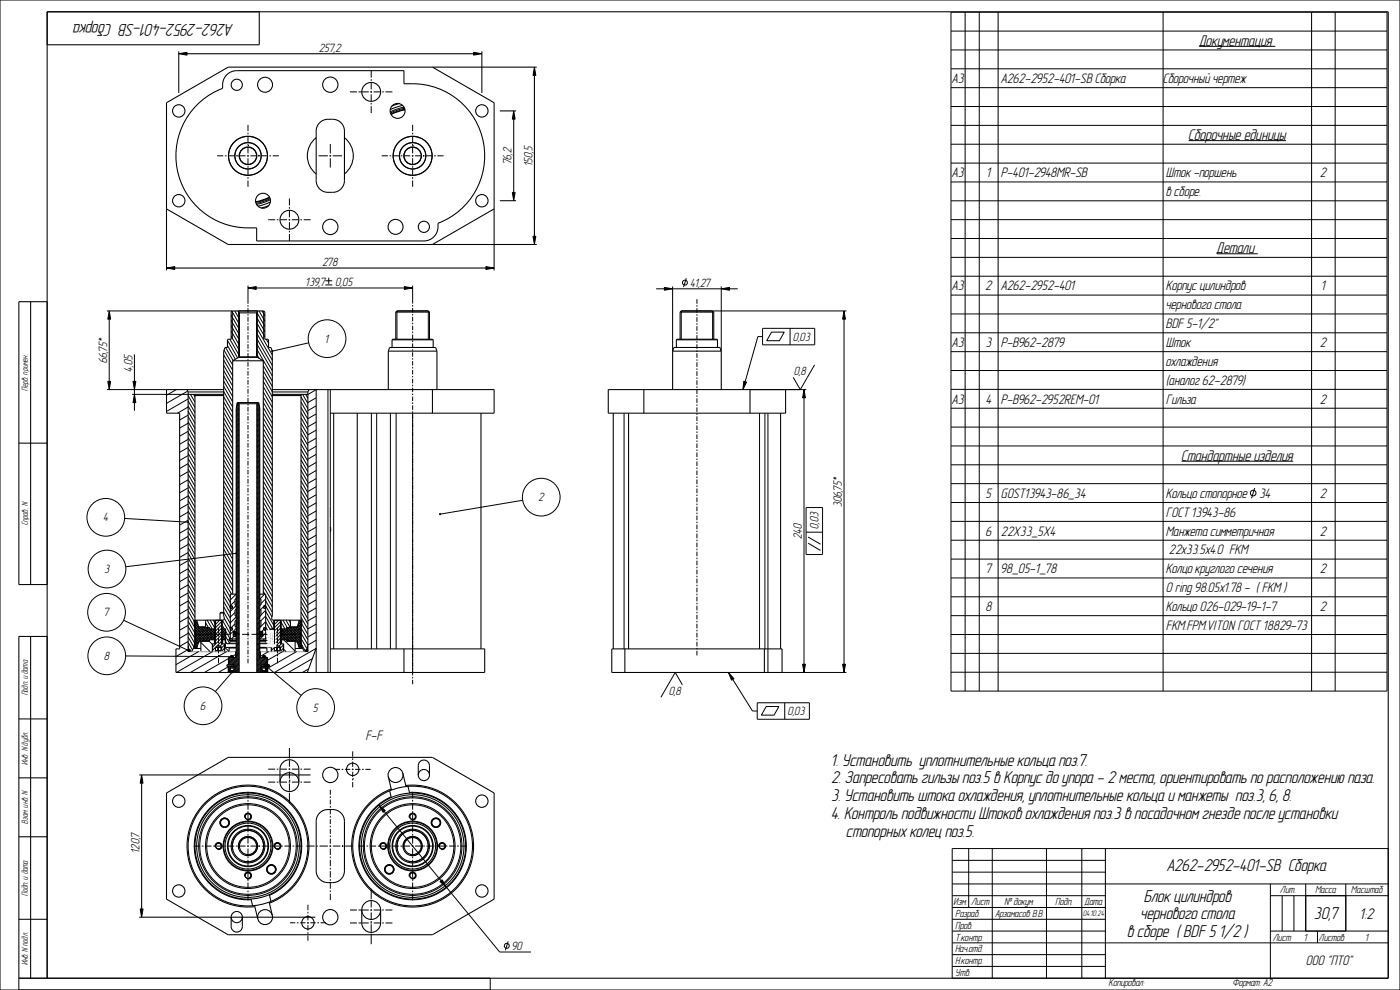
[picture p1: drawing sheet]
<svg xmlns="http://www.w3.org/2000/svg" width="594mm" height="420mm" viewBox="0 0 594 420" stroke-linecap="round" stroke-linejoin="round" font-family="sans-serif">
<defs><g id="words">
<g font-size="7.3">
<text x="98.8" y="10.1" transform="rotate(-180 98.8 10.1)">A262-2952-401-SB Сборка</text>
<text x="352.8" y="324.9">1. Установить уплотнительные кольца поз.7.</text>
<text x="352.8" y="332.4">2. Запресовать гильзы поз.5 в Корпус до упора - 2 места, ориентировать по расположению паза.</text>
<text x="352.8" y="339.9">3. Установить штока охлаждения, уплотнительные кольца и манжеты поз.3, 6, 8.</text>
<text x="352.8" y="347.4">4. Контроль подвижности Штоков охлаждения поз.3 в посадочном гнезде после установки</text>
<text x="359.2" y="354.9">стопорных колец поз.5.</text>
<text x="495.2" y="369.4">A262-2952-401-SB Сборка</text>
<text x="485.5" y="382.5">Блок цилиндров</text>
<text x="484.1" y="390">чернового стола</text>
<text x="557.5" y="390">30,7</text>
<text x="478.4" y="397.5">в сборе ( BDF 5 1/2 )</text>
</g>
<g font-size="6.6">
<text x="508.9" y="19.4">Документация</text>
<text x="504.3" y="59.4">Сборочные единицы</text>
<text x="516.3" y="107.4">Детали</text>
<text x="501.3" y="195.4">Стандартные изделия</text>
<text x="577.1" y="389.7">1:2</text>
</g>
<g font-size="5.9">
<text x="404" y="35.2">А3</text>
<text x="424.8" y="35.2">A262-2952-401-SB Сборка</text>
<text x="493.6" y="35.2">Сборочный чертеж</text>
<text x="404" y="75.2">А3</text>
<text x="418.6" y="75.2">1</text>
<text x="424.8" y="75.2">P-401-2948MR-SB</text>
<text x="494.8" y="75.2">Шток -поршень</text>
<text x="560.2" y="75.2">2</text>
<text x="494.8" y="83.2">в сборе.</text>
<text x="404" y="123.2">А3</text>
<text x="418.2" y="123.2">2</text>
<text x="424.8" y="123.2">A262-2952-401</text>
<text x="494.8" y="123.2">Корпус цилиндров</text>
<text x="560.6" y="123.2">1</text>
<text x="494.8" y="131.2">чернового стола</text>
<text x="494.8" y="139.2">BDF 5-1/2&quot;</text>
<text x="404" y="147.2">А3</text>
<text x="418.3" y="147.2">3</text>
<text x="424.8" y="147.2">P-B962-2879</text>
<text x="494.8" y="147.2">Шток</text>
<text x="560.2" y="147.2">2</text>
<text x="494.8" y="155.2">охлаждения</text>
<text x="494.8" y="163.2">(аналог 62-2879)</text>
<text x="404" y="171.2">А3</text>
<text x="418.3" y="171.2">4</text>
<text x="424.8" y="171.2">P-B962-2952REM-01</text>
<text x="494.8" y="171.2">Гильза</text>
<text x="560.2" y="171.2">2</text>
<text x="418.3" y="211.2">5</text>
<text x="424.8" y="211.2">GOST13943-86_34</text>
<text x="494.8" y="211.2">Кольцо стопорное</text>
<text x="534.4" y="211.2">34</text>
<text x="560.2" y="211.2">2</text>
<text x="494.8" y="219.2">ГОСТ 13943-86</text>
<text x="418.3" y="227.2">6</text>
<text x="424.8" y="227.2">22Х33_5Х4</text>
<text x="494.8" y="227.2">Манжета симметричная</text>
<text x="560.2" y="227.2">2</text>
<text x="496.1" y="235.2">22х33.5х4.0 FKM</text>
<text x="418.4" y="243.2">7</text>
<text x="424.8" y="243.2">98_05-1_78</text>
<text x="494.8" y="243.2">Колцо круглого сечения</text>
<text x="560.2" y="243.2">2</text>
<text x="494.8" y="251.2">O ring 98.05х1.78 - ( FKM )</text>
<text x="418.2" y="259.2">8</text>
<text x="494.8" y="259.2">Кольцо 026-029-19-1-7</text>
<text x="560.2" y="259.2">2</text>
<text x="494.8" y="267.2">FKM.FPM.VITON ГОСТ 18829-73</text>
<text x="155.2" y="313.9">F-F</text>
<text x="554.1" y="409.5">ООО &quot;ПТО&quot;</text>
</g>
<g font-size="5.1">
<text x="135.4" y="21.9">257,2</text>
<text x="217.1" y="69.7" transform="rotate(-90 217.1 69.7)">76,2</text>
<text x="225.9" y="70.6" transform="rotate(-90 225.9 70.6)">150,5</text>
<text x="136.9" y="112.8">278</text>
<text x="129.8" y="121.3">139,7</text>
<text x="142.4" y="121.3">0,05</text>
<text x="292.9" y="121.7">41,27</text>
<text x="138" y="145.4">1</text>
<text x="336.5" y="144.5">0,03</text>
<text x="45.5" y="154.1" transform="rotate(-90 45.5 154.1)">66,75*</text>
<text x="56.2" y="157.7" transform="rotate(-90 56.2 157.7)">4,05</text>
<text x="336.9" y="159.2">0,8</text>
<text x="228.5" y="212.7">2</text>
<text x="357.2" y="215.3" transform="rotate(-90 357.2 215.3)">306,75*</text>
<text x="43.9" y="221.2">4</text>
<text x="347.3" y="224.5" transform="rotate(-90 347.3 224.5)">0,03</text>
<text x="340.3" y="228.7" transform="rotate(-90 340.3 228.7)">240</text>
<text x="44.3" y="243.2">3</text>
<text x="44.3" y="261.5">7</text>
<text x="44.2" y="280">8</text>
<text x="283.9" y="294.9">0,8</text>
<text x="85.1" y="301.2">6</text>
<text x="132.9" y="301.9">5</text>
<text x="334.3" y="303.4">0,03</text>
<text x="59.2" y="362" transform="rotate(-90 59.2 362)">120,7</text>
<text x="217.3" y="403">90</text>
</g>
<g font-size="4.4">
<text x="404.6" y="384">Изм.</text>
<text x="412.2" y="384">Лист</text>
<text x="426.2" y="384">№ докум.</text>
<text x="447.9" y="384">Подп.</text>
<text x="460.3" y="384">Дата</text>
<text x="543.2" y="379">Лит.</text>
<text x="558.1" y="379">Масса</text>
<text x="573.3" y="379">Масштаб</text>
<text x="405.4" y="389">Pазраб.</text>
<text x="422.4" y="389">Арзамасов В.В.</text>
<text x="405.4" y="394">Пров.</text>
<text x="405.4" y="399">Т.контр.</text>
<text x="540.2" y="399">Лист</text>
<text x="553.4" y="399">1</text>
<text x="559.6" y="399">Листов</text>
<text x="579.4" y="399">1</text>
<text x="405.4" y="404">Нач.отд.</text>
<text x="405.4" y="409">Н.контр.</text>
<text x="405.4" y="414">Утв.</text>
<text x="470.5" y="418.5">Копировал:</text>
<text x="523" y="418.5">Формат: А2</text>
</g>
<g font-size="3.7">
<text x="11.7" y="165.8" transform="rotate(-90 11.7 165.8)">Перв. примен.</text>
<text x="11.7" y="222.8" transform="rotate(-90 11.7 222.8)">Справ. N</text>
<text x="11.7" y="295" transform="rotate(-90 11.7 295)">Подп. и дата</text>
<text x="11.7" y="324.5" transform="rotate(-90 11.7 324.5)">Инв. N дубл.</text>
<text x="11.7" y="349.5" transform="rotate(-90 11.7 349.5)">Взам. инв. N</text>
<text x="11.7" y="380" transform="rotate(-90 11.7 380)">Подп. и дата</text>
<text x="11.7" y="409.5" transform="rotate(-90 11.7 409.5)">Инв. N подл.</text>
</g>
<text font-size="3.4" x="459.5" y="388.6">04.10.24</text>
</g></defs>
<g fill="#000">
<path d="M75.8 22.8l3.5-.6v1.2zM200.9 22.2l3.5 .6-3.5 .6zM226.7 28.5l.6 3.5h-1.2zM218 47.1l.6 3.5h-1.2zM217.4 81.7h1.2l-.6 3.5zM70.6 113.7l3.5-.6v1.2zM206.1 113.1l3.5 .6-3.5 .6zM226.1 100.2h1.2l-.6 3.5zM46.3 131.9l.6 3.5h-1.2zM105.2 122.2l3.5-.6v1.2zM171.6 121.6l3.5 .6-3.5 .6zM281.9 121.9l3.5 .6-3.5 .6z"/>
<path d="M306 122.5l3.5-.6v1.2zM358.1 131.9l.6 3.5h-1.2zM115.3 148.9l.4-.1v.4zM45.7 161.8h1.2l-.6 3.5zM56.4 161.8h1.2l-.6 3.5zM57 167.3l.6 3.5h-1.2zM315.6 161.8l1.1 .3-1.5 3.2zM341.1 165.3l.6 3.5h-1.2zM186.5 218l.4-.1v.4zM79.6 221.4l.4-.1v.4zM100 234.6h.4v.3zM79.6 275.8l.4-.1v.4z"/>
<path d="M97.8 278.5l.4-.1v.4zM98.2 285.2l.3-.1v.4zM112.5 282.3l.4-.1v.4zM309.1 285.3l2.3 2.6-1 .7zM340.5 281.8h1.2l-.6 3.5zM357.5 281.8h1.2l-.6 3.5zM60.1 328.8l.6 3.5h-1.2zM160.8 341.6l2.7 2.3-1 .7zM186.7 374l.9-.8 1.8 3.1zM59.5 385.6h1.2l-.6 3.5z"/>
</g>
<g fill="none" stroke="#000" stroke-width=".42">
<path d="M0 0h594v420h-594zM403.5 5.2h185v288h-185zM403.5 13.2h185M409.5 5.2v288M415.5 5.2v288M423.5 5.2v288M493.5 5.2v288M508.9 19.7h32.2M556.5 5.2v288M566.5 5.2v288M75.8 22.8l3.5-.6v1.2zM148.5 39h2.9"/>
<path d="M152.1 39h.7M152.8 39h.1M153.5 39h3M157.1 39h.7M157.5 30v2.9M157.5 33.6v.7M157.5 35v2.9M157.5 38.6v.7M158.5 39h3M162.2 39h.7M163.5 39h3M200.9 22.2l3.5 .6-3.5 .6z"/>
<path d="M226.7 28.5l.6 3.5h-1.2zM403.5 21.2h185M403.5 29.2h185M403.5 37.2h185M105.2 53v2.6M105.2 56.3v.7M105.2 57.7v2.6M157.5 40v3M157.5 43.7v.6M157.5 45v3M171.5 45.5l-3.1 .8-2.9 1.2M171.7 45.9l-3.1 .8-3 1.2"/>
<path d="M175.1 53v2.6M175.1 56.3v.7M175.1 57.7v2.6M218 47.1l.6 3.5h-1.2zM403.5 45.2h185M403.5 53.2h185M504.3 59.7h41.4M92.1 66.1h2.6M95.4 66.1h.7M96.8 66.1h2.7M100.2 66.1h.6M100.8 66.1h.1"/>
<path d="M101.5 66.1h2.7M104.9 66.1h.7M105.2 61.7h.1M105.2 61v.7M105.2 62.4v2.7M105.2 65.8v.6M105.2 67.1v2.7M105.2 70.5v.7M105.2 71.9v2.6M105.2 75.2v.7M105.2 76.6v2.6M106.3 66.1h2.6"/>
<path d="M109.6 66.1h.1M109.6 66.1h.7M111 66.1h2.6M114.3 66.1h.7M115.7 66.1h2.6M135.1 66.1h4M139.8 66.1h.7M140.1 61.1v4M140.1 65.8v.6M140.1 67.1v4M141.2 66.1h3.9M161.9 66.1h2.7"/>
<path d="M165.3 66.1h.7M166.7 66.1h2.6M170 66.1h.7M171.4 66.1h2.6M174.7 66.1h.7M175.1 61.7h.1M175.1 61v.7M175.1 62.4v2.7M175.1 65.8v.6M175.1 67.1v2.7M175.1 70.5v.7M175.1 71.9v2.6"/>
<path d="M175.1 75.2v.7M175.1 76.6v2.6M176.1 66.1h2.7M179.4 66.1h.1M179.4 66.1h.7M180.8 66.1h2.7M184.2 66.1h.7M185.5 66.1h2.7M403.5 61.2h185M403.5 69.2h185M403.5 77.2h185M113.8 93.2h2.9"/>
<path d="M114.6 84.3l-2.9 1.2-3.1 .8M114.7 84.7l-2.8 1.3-3.1 .7M117.4 93.2h.7M118.8 93.2h3M122.5 93.2h.6M122.8 84.2v3M122.8 87.9v.7M122.8 89.2v3M122.8 92.9v.7M122.8 94.3v2.9M122.8 97.9v.7M122.8 99.3v2.9"/>
<path d="M123.8 93.2h3M127.5 93.2h.7M128.9 93.2h2.9M217.4 81.7h1.2l-.6 3.5zM403.5 93.2h185M403.5 85.2h185M70.6 113.7l3.5-.6v1.2zM138 119.1h2.9M139.5 117.8v2.6M206.1 113.1l3.5 .6-3.5 .6zM226.1 100.2h1.2l-.6 3.5zM291.2 118l-1.2 3.8"/>
<path d="M403.5 101.2h185M403.5 109.2h185M403.5 117.2h185M516.3 107.7h17.4M45.3 131.9h53.3v12M46.3 131.9l.6 3.5h-1.2zM46.3 135.4v26.4M98.1 138.2l3.5 6.1M98.1 135.9l3.5 6.1M98.1 133.7l3.5 6.1M98.4 132.1l3.2 5.5M99.6 131.9l2 3.5"/>
<path d="M100.9 131.9l.7 1.2M101.3 131.9v19.7M105.2 122.2l3.5-.6v1.2zM105.2 121.2v7.7M105.2 129.5v.6M105.2 130.7v2M105.2 133.3v.6M105.2 134.5v2M105.2 137.1v.6M105.2 138.4v1.9M108.7 122.2h62.9M108.8 139l6.7 11.6"/>
<path d="M108.8 136.8l3.6 6.1M108.8 134.6l3.6 6M109 132.5l3.4 5.9M109.2 131.9v19.7M109.9 131.9l2.5 4.3M111.2 131.9l1.2 2.1M111.9 131.9v12M138 120.9h2.9M168.4 131.9v12M171.6 121.6l3.5 .6-3.5 .6zM175.1 121.2v7.6M175.1 129.4v.6"/>
<path d="M175.1 130.7v1.9M175.1 133.2v.6M175.1 134.4v1.9M175.1 136.9v.7M175.1 138.2v1.9M181.7 131.9v12M278.4 122.5h3.5M281.9 121.9l3.5 .6-3.5 .6zM285.4 121.5v27.5M285.4 122.5h20.6M289 131.9v12M295.7 126.9v2"/>
<path d="M295.7 129.5v.6M295.7 130.7v2M295.7 133.3v.6M295.7 134.6v1.9M295.7 137.1v.7M295.7 138.4v1.9M306 122.5l3.5-.6v1.2zM306 121.5v27.5M309.5 122.5h3.5M323.5 139.3h22.2v7h-22.2zM335.2 139.3v7M358.1 131.9l.6 3.5h-1.2z"/>
<path d="M358.1 135.4v146.4M359.1 131.9h-56.8v12M403.5 125.2h185M403.5 133.2h185M57 150.4v11.4M94.9 159.4l3.8 6.6M94.9 157.2l3.8 6.6M94.9 155l3.8 6.6M94.9 152.7l3.8 6.6M94.9 150.5l3.8 6.6M95.1 148.5l3.6 6.4M95.7 147.4l3.2 5.6"/>
<path d="M96.5 146.6l3.4 5.8M96.5 144.3l4.3 7.5M97.5 143.9l4.1 7.1M98.1 142.6l3.5 6.1M98.1 140.4l3.5 6.1M105.2 140.9v.6M105.2 142.2v1.9M105.2 144.7v.7M105.2 146v1.9M105.2 148.5v.7M105.2 149.8v1.9M105.2 152.4v.6"/>
<path d="M105.2 153.6v2M105.2 156.2v.6M105.2 157.4v2M105.2 160v.6M108.8 150.1l1.1 1.9M108.8 147.9l6.7 11.6M108.8 145.7l6.7 11.6M108.8 143.5l6.7 11.6M108.8 141.2l6.7 11.6M111.7 159.6l3.8 6.6M111.7 157.4l3.8 6.6M111.7 155.1l3.8 6.6"/>
<path d="M113 143.9l.9 1.7M115.3 148.9l.4-.1v.4zM131 145.5l-15.2 3.4M175.1 140.7v.6M175.1 141.9v1.9M175.1 144.4v.7M175.1 145.7v1.9M175.1 148.2v.6M175.1 149.4v1.9M175.1 152v.6M175.1 153.2v1.9M175.1 155.7v.6"/>
<path d="M175.1 157v1.8M175.1 159.5v.6M295.7 141v.6M295.7 142.2v2M295.7 144.8v.6M295.7 146v2M295.7 148.6v.6M295.7 149.9v1.9M295.7 152.4v.7M295.7 153.7v1.9M295.7 156.3v.6M295.7 157.5v2"/>
<path d="M323.5 142.8h-2l-5.3 19.1M327.3 140.9h5.4l-2 3.6h-5.4zM345.6 154.8l-6 10.5-3.1-5.2M403.5 141.2h185M403.5 149.2h185M403.5 157.2h185M45.3 165.3h25.3M45.7 161.8h1.2l-.6 3.5zM56 167.3h23.8M56.4 161.8h1.2l-.6 3.5zM57 167.3l.6 3.5h-1.2zM57 165.3v2"/>
<path d="M57 170.8v3.5M74.8 165.3l-4.2 2.4M79.6 165.9l-9 5.2M79.8 169.3l-9.2 5.2M79.8 172.7l-4.5 2.6M79.8 176.1l-3.6 2.1M79.8 179.5l-3.6 2.1M79.8 179l2.9 5M79.8 176.7l2.9 5.1M79.8 174.5l2.9 5M79.8 172.3l2.9 5M79.8 170l2.9 5.1"/>
<path d="M79.8 167.8l2.9 5M80.8 167.3l1.9 3.3M82.1 167.3l.6 1.1M94.9 179.5l3.8 6.6M94.9 177.2l3.8 6.6M94.9 175l3.8 6.6M94.9 172.8l3.8 6.6M94.9 170.5l3.8 6.7M94.9 168.3l3.8 6.6M94.9 166.1l3.8 6.6M94.9 163.9l3.8 6.6M94.9 161.6l3.8 6.6"/>
<path d="M101.1 170.8l-.5 .5M101.4 171l-.9 .9M101.5 171.4l-1.1 1.2M101.5 172l-1.3 1.2M101.5 172.5l-1.3 1.2M101.5 173l-1.3 1.3M101.5 173.5l-1.3 1.3M101.5 174.1l-1.3 1.2M101.5 174.6l-1.3 1.2M101.5 175.1l-1.3 1.3M101.5 175.6l-1.3 1.3M101.5 176.2l-1.3 1.2"/>
<path d="M101.5 176.7l-1.3 1.2M101.5 177.2l-1.3 1.3M101.5 177.7l-1.3 1.3M101.5 178.3l-1.3 1.2M101.5 178.8l-1.3 1.2M101.5 179.3l-1.3 1.3M101.5 179.8l-1.3 1.3M105.2 161.2v2M105.2 163.8v.6M105.2 165.1v1.9M105.2 167.6v.6M105.2 168.9v1.9"/>
<path d="M105.2 171.4v.7M105.2 172.7v1.9M105.2 175.2v.7M105.2 176.5v1.9M105.2 179.1v.6M109.5 170.8l-.5 .5h-7.5M109.8 171l-.8 .8M109.9 171.4l-.9 .9M110 171.9l-1 1M110 172.3l-1 1.1M110.1 172.8l-1.1 1.1M110.2 173.2l-1.2 1.2"/>
<path d="M110.2 173.7l-1.2 1.3M110.2 174.2l-1.2 1.3M110.2 174.8l-1.2 1.2M110.2 175.3l-1.2 1.2M110.2 175.8l-1.2 1.3M110.2 176.3l-1.2 1.3M110.2 176.9l-1.2 1.2M110.2 177.4l-1.2 1.2M110.2 177.9l-1.2 1.3M110.2 178.4l-1.2 1.3M110.2 179l-1.2 1.2M110.2 179.5l-1.2 1.2"/>
<path d="M111.7 179.6l3.8 6.6M111.7 177.4l3.8 6.6M111.7 175.2l3.8 6.6M111.7 172.9l3.8 6.7M111.7 170.7l3.8 6.6M111.7 168.5l3.8 6.6M111.7 166.3l3.8 6.6M111.7 164l3.8 6.6M111.7 161.8l3.8 6.6M127.7 179.5l2.9 5M127.7 177.3l2.9 5M127.7 175.1l2.9 5"/>
<path d="M127.7 172.8l2.9 5M127.7 170.6l2.9 5M127.7 168.4l2.9 5M128.4 167.3l2.2 3.9M129.7 167.3l.9 1.6M134.1 165.3l-3.5 2.1M134.1 168.8l-3.5 2M134.1 172.2l-3.5 2M134.1 175.6l-3.5 2M134.1 179l-3.5 2.1M139.1 165.3v120M140.1 165.3v49.6"/>
<path d="M141.6 175.3v100M157.6 175.3v100M159.8 175.3v100M165.6 175.3v100M168.1 175.3v100M175.1 160.7v1.9M175.1 163.2v.6M175.1 164.5v1.9M175.1 167v.6M175.1 168.2v1.9M175.1 170.7v.7M175.1 172v1.9"/>
<path d="M175.1 174.5v.6M175.1 175.3v111.2M264.8 175.3v100M295.7 160.1v.6M295.7 161.3v2M295.7 163.9v.6M295.7 165.2v1.9M295.7 167.7v.7M295.7 169v1.9M295.7 171.6v.6M295.7 172.8v2M295.7 175.4v.6"/>
<path d="M295.7 176.6v2M295.7 179.2v.6M315.6 161.8l1.1 .3-1.5 3.2zM318.2 165.3h23.9M322.3 175.3v100M324.5 175.3v100M325.8 175.3v110M341.1 165.3l.6 3.5h-1.2zM341.1 168.8v113M403.5 165.2h185M403.5 173.2h185M79.8 183l-3.6 2"/>
<path d="M79.8 186.4l-3.6 2.1M79.8 199l2.9 5M79.8 189.8l-3.6 2.1M79.8 193.3l-3.6 2M79.8 196.7l-3.6 2.1M79.8 196.8l2.9 5M79.8 194.6l2.9 5M79.8 192.3l2.9 5M79.8 190.1l2.9 5M79.8 187.9l2.9 5M79.8 185.6l2.9 5.1M79.8 183.4l2.9 5"/>
<path d="M79.8 181.2l2.9 5M94.9 199.5l3.8 6.6M94.9 197.3l3.8 6.6M94.9 195.1l3.8 6.6M94.9 192.8l3.8 6.6M94.9 190.6l3.8 6.6M94.9 188.4l3.8 6.6M94.9 186.1l3.8 6.7M94.9 183.9l3.8 6.6M94.9 181.7l3.8 6.6M101.5 180.4l-1.3 1.2M101.5 180.9l-1.3 1.2"/>
<path d="M101.5 181.4l-1.3 1.3M101.5 181.9l-1.3 1.3M101.5 182.5l-1.3 1.2M101.5 183l-1.3 1.2M101.5 183.5l-1.3 1.3M101.5 184l-1.3 1.3M101.5 184.6l-1.3 1.2M101.5 185.1l-1.3 1.2M101.5 185.6l-1.3 1.3M101.5 186.1l-1.3 1.3M101.5 186.7l-1.3 1.2M101.5 187.2l-1.3 1.2"/>
<path d="M101.5 187.7l-1.3 1.3M101.5 188.2l-1.3 1.3M101.5 188.8l-1.3 1.2M101.5 189.3l-1.3 1.2M101.5 189.8l-1.3 1.3M101.5 190.3l-1.3 1.3M101.5 190.9l-1.3 1.2M101.5 191.4l-1.3 1.2M101.5 191.9l-1.3 1.3M101.5 192.4l-1.3 1.3M101.5 193l-1.3 1.2M101.5 193.5l-1.3 1.2"/>
<path d="M101.5 194l-1.3 1.3M101.5 194.5l-1.3 1.3M101.5 195.1l-1.3 1.2M101.5 195.6l-1.3 1.2M101.5 196.1l-1.3 1.3M101.5 196.6l-1.3 1.3M101.5 197.2l-1.3 1.2M101.5 197.7l-1.3 1.2M101.5 198.2l-1.3 1.3M101.5 198.7l-1.3 1.3M101.5 199.3l-1.3 1.2M101.5 199.8l-1.3 1.2"/>
<path d="M105.2 180.3v2M105.2 182.9v.6M105.2 184.1v2M105.2 186.7v.6M105.2 187.9v2M105.2 190.5v.6M105.2 191.8v1.9M105.2 194.3v.6M105.2 195.6v1.9M105.2 198.1v.7M105.2 199.4v1.9M110.2 180l-1.2 1.3"/>
<path d="M110.2 180.5l-1.2 1.3M110.2 181.1l-1.2 1.2M110.2 181.6l-1.2 1.2M110.2 182.1l-1.2 1.3M110.2 182.6l-1.2 1.3M110.2 183.2l-1.2 1.2M110.2 183.7l-1.2 1.2M110.2 184.2l-1.2 1.3M110.2 184.7l-1.2 1.3M110.2 185.3l-1.2 1.2M110.2 185.8l-1.2 1.2M110.2 186.3l-1.2 1.3"/>
<path d="M110.2 186.8l-1.2 1.3M110.2 187.4l-1.2 1.2M110.2 187.9l-1.2 1.2M110.2 188.4l-1.2 1.3M110.2 188.9l-1.2 1.3M110.2 189.5l-1.2 1.2M110.2 190l-1.2 1.2M110.2 190.5l-1.2 1.3M110.2 191l-1.2 1.3M110.2 191.6l-1.2 1.2M110.2 192.1l-1.2 1.2M110.2 192.6l-1.2 1.3"/>
<path d="M110.2 193.1l-1.2 1.3M110.2 193.7l-1.2 1.2M110.2 194.2l-1.2 1.2M110.2 194.7l-1.2 1.3M110.2 195.2l-1.2 1.3M110.2 195.8l-1.2 1.2M110.2 196.3l-1.2 1.2M110.2 196.8l-1.2 1.3M110.2 197.3l-1.2 1.3M110.2 197.9l-1.2 1.2M110.2 198.4l-1.2 1.2M110.2 198.9l-1.2 1.3"/>
<path d="M110.2 199.4l-1.2 1.3M110.2 200l-1.2 1.2M111.7 199.7l3.8 6.6M111.7 197.4l3.8 6.7M111.7 195.2l3.8 6.6M111.7 193l3.8 6.6M111.7 190.8l3.8 6.6M111.7 188.5l3.8 6.7M111.7 186.3l3.8 6.6M111.7 184.1l3.8 6.6M111.7 181.9l3.8 6.6M127.7 199.6l2.9 5"/>
<path d="M127.7 197.3l2.9 5M127.7 195.1l2.9 5M127.7 192.9l2.9 5M127.7 190.6l2.9 5.1M127.7 188.4l2.9 5M127.7 186.2l2.9 5M127.7 184l2.9 5M127.7 181.7l2.9 5.1M134.1 182.5l-3.5 2M134.1 185.9l-3.5 2M134.1 189.3l-3.5 2.1M134.1 192.8l-3.5 2"/>
<path d="M134.1 196.2l-3.5 2M134.1 199.6l-3.5 2.1M295.7 180.5v1.9M295.7 183v.7M295.7 184.3v1.9M295.7 186.9v.6M295.7 188.1v2M295.7 190.7v.6M295.7 191.9v2M295.7 194.5v.6M295.7 195.8v1.9M295.7 198.3v.7"/>
<path d="M295.7 199.6v2M403.5 181.2h185M403.5 189.2h185M403.5 197.2h185M501.3 195.7h47.4M52.9 219.9l26.7 1.6M79.8 219.1l2.9 5M79.8 216.8l2.9 5M79.8 214.6l2.9 5M79.8 212.4l2.9 5M79.8 210.1l2.9 5.1M79.8 207.9l2.9 5"/>
<path d="M79.8 205.7l2.9 5M79.8 203.5l2.9 5M79.8 201.2l2.9 5.1M79.8 200.1l-3.6 2.1M79.8 203.5l-3.6 2.1M79.8 207l-3.6 2.1M79.8 210.4l-3.6 2.1M79.8 213.8l-3.6 2.1M79.8 217.3l-3.6 2M94.9 219.6l3.8 6.6M94.9 217.3l3.8 6.6M94.9 215.1l3.8 6.6"/>
<path d="M94.9 212.9l3.8 6.6M94.9 210.6l3.8 6.7M94.9 208.4l3.8 6.6M94.9 206.2l3.8 6.6M94.9 204l3.8 6.6M94.9 201.7l3.8 6.6M101.5 200.3l-1.3 1.3M101.5 200.8l-1.3 1.3M101.5 201.4l-1.3 1.2M101.5 201.9l-1.3 1.2M101.5 202.4l-1.3 1.3M101.5 202.9l-1.3 1.3"/>
<path d="M101.5 203.5l-1.3 1.2M101.5 204l-1.3 1.2M101.5 204.5l-1.3 1.3M101.5 205l-1.3 1.3M101.5 205.6l-1.3 1.2M101.5 206.1l-1.3 1.2M101.5 206.6l-1.3 1.3M101.5 207.1l-1.3 1.3M101.5 207.7l-1.3 1.2M101.5 208.2l-1.3 1.2M101.5 208.7l-1.3 1.3M101.5 209.2l-1.3 1.3"/>
<path d="M101.5 209.8l-1.3 1.2M101.5 210.3l-1.3 1.2M101.5 210.8l-1.3 1.3M101.5 211.3l-1.3 1.3M101.5 211.9l-1.3 1.2M101.5 212.4l-1.3 1.2M101.5 212.9l-1.3 1.3M101.5 213.4l-1.3 1.3M101.5 214l-1.3 1.2M101.5 214.5l-1.3 1.2M101.5 215l-1.3 1.3M101.5 215.5l-1.3 1.3"/>
<path d="M101.5 216.1l-1.3 1.2M101.5 216.6l-1.3 1.2M101.5 217.1l-1.3 1.3M101.5 217.6l-1.3 1.3M101.5 218.2l-1.3 1.2M101.5 218.7l-1.3 1.2M101.5 219.2l-1.3 1.3M101.5 219.7l-1.3 1.3M105.2 201.9v.7M105.2 203.2v1.9M105.2 205.8v.6M105.2 207v1.9"/>
<path d="M105.2 209.6v.6M105.2 210.8v2M105.2 213.4v.6M105.2 214.6v2M105.2 217.2v.6M105.2 218.4v2M110.2 200.5l-1.2 1.2M110.2 201l-1.2 1.3M110.2 201.5l-1.2 1.3M110.2 202.1l-1.2 1.2M110.2 202.6l-1.2 1.2M110.2 203.1l-1.2 1.3"/>
<path d="M110.2 203.6l-1.2 1.3M110.2 204.2l-1.2 1.2M110.2 204.7l-1.2 1.2M110.2 205.2l-1.2 1.3M110.2 205.7l-1.2 1.3M110.2 206.3l-1.2 1.2M110.2 206.8l-1.2 1.2M110.2 207.3l-1.2 1.3M110.2 207.8l-1.2 1.3M110.2 208.4l-1.2 1.2M110.2 208.9l-1.2 1.2M110.2 209.4l-1.2 1.3"/>
<path d="M110.2 209.9l-1.2 1.3M110.2 210.5l-1.2 1.2M110.2 211l-1.2 1.2M110.2 211.5l-1.2 1.3M110.2 212l-1.2 1.3M110.2 212.6l-1.2 1.2M110.2 213.1l-1.2 1.2M110.2 213.6l-1.2 1.3M110.2 214.1l-1.2 1.3M110.2 214.7l-1.2 1.2M110.2 215.2l-1.2 1.2M110.2 215.7l-1.2 1.3"/>
<path d="M110.2 216.2l-1.2 1.3M110.2 216.8l-1.2 1.2M110.2 217.3l-1.2 1.2M110.2 217.8l-1.2 1.3M110.2 218.3l-1.2 1.3M110.2 218.9l-1.2 1.2M110.2 219.4l-1.2 1.2M110.2 219.9l-1.2 1.3M111.7 219.7l3.8 6.6M111.7 217.5l3.8 6.6M111.7 215.3l3.8 6.6M111.7 213l3.8 6.7"/>
<path d="M111.7 210.8l3.8 6.6M111.7 208.6l3.8 6.6M111.7 206.4l3.8 6.6M111.7 204.1l3.8 6.6M111.7 201.9l3.8 6.6M127.7 219.6l2.9 5M127.7 217.4l2.9 5M127.7 215.1l2.9 5.1M127.7 212.9l2.9 5M127.7 210.7l2.9 5M127.7 208.5l2.9 5M127.7 206.2l2.9 5.1"/>
<path d="M127.7 204l2.9 5M127.7 201.8l2.9 5M134.1 203l-3.5 2.1M134.1 206.5l-3.5 2M134.1 209.9l-3.5 2M134.1 213.3l-3.5 2.1M134.1 216.8l-3.5 2M186.5 218l.4-.1v.4zM221.8 212.2l-34.8 5.9M295.7 202.2v.6M295.7 203.4v2M295.7 206v.6"/>
<path d="M295.7 207.2v2M295.7 209.8v.7M295.7 211.1v1.9M295.7 213.7v.6M295.7 214.9v2M295.7 217.5v.6M295.7 218.7v2M342 215.3h7v20h-7zM403.5 205.2h185M403.5 213.2h185M532.4 207l-1.4 4.4M79.6 221.4l.4-.1v.4z"/>
<path d="M79.8 239.1l2.9 5M79.8 236.9l2.9 5M79.8 234.6l2.9 5.1M79.8 232.4l2.9 5M79.8 230.2l2.9 5M79.8 228l2.9 5M79.8 225.7l2.9 5.1M79.8 223.5l2.9 5M79.8 221.3l2.9 5M79.8 220.7l-3.6 2.1M79.8 224.1l-3.6 2.1M79.8 227.6l-3.6 2"/>
<path d="M79.8 231l-3.6 2.1M79.8 234.4l-3.6 2.1M79.8 237.8l-3.6 2.1M94.9 239.6l3.8 6.6M94.9 237.4l3.8 6.6M94.9 235.1l3.8 6.7M94.9 232.9l3.8 6.6M94.9 230.7l3.8 6.6M94.9 228.5l3.8 6.6M94.9 226.2l3.8 6.6M94.9 224l3.8 6.6M94.9 221.8l3.8 6.6"/>
<path d="M100 234.8l-46.7 5.6M100 234.6h.4v.3zM101.5 220.3l-1.3 1.2M101.5 220.8l-1.3 1.2M101.5 221.3l-1.3 1.3M101.5 221.8l-1.3 1.3M101.5 222.4l-1.3 1.2M101.5 222.9l-1.3 1.2M101.5 223.4l-1.3 1.3M101.5 223.9l-1.3 1.3M101.5 224.5l-1.3 1.2M101.5 225l-1.3 1.2"/>
<path d="M101.5 225.5l-1.3 1.3M101.5 226l-1.3 1.3M101.5 226.6l-1.3 1.2M101.5 227.1l-1.3 1.2M101.5 227.6l-1.3 1.3M101.5 228.1l-1.3 1.3M101.5 228.7l-1.3 1.2M101.5 229.2l-1.3 1.2M101.5 229.7l-1.3 1.3M101.5 230.2l-1.3 1.3M101.5 230.8l-1.3 1.2M101.5 231.3l-1.3 1.2"/>
<path d="M101.5 231.8l-1.3 1.3M101.5 232.3l-1.3 1.3M101.5 232.9l-1.3 1.2M101.5 233.4l-1.3 1.2M101.5 233.9l-1.3 1.3M101.5 234.4l-1.3 1.3M101.5 235l-1.3 1.2M101.5 235.5l-1.3 1.2M101.5 236l-1.3 1.3M101.5 236.5l-1.3 1.3M101.5 237.1l-1.3 1.2M101.5 237.6l-1.3 1.2"/>
<path d="M101.5 238.1l-1.3 1.3M101.5 238.6l-1.3 1.3M101.5 239.2l-1.3 1.2M101.5 239.7l-1.3 1.2M105.2 221v.6M105.2 222.3v1.9M105.2 224.8v.7M105.2 226.1v1.9M105.2 228.6v.7M105.2 229.9v1.9M105.2 232.5v.6M105.2 233.7v1.9"/>
<path d="M105.2 236.3v.6M105.2 237.5v2M110.2 220.4l-1.2 1.3M110.2 221l-1.2 1.2M110.2 221.5l-1.2 1.2M110.2 222l-1.2 1.3M110.2 222.5l-1.2 1.3M110.2 223.1l-1.2 1.2M110.2 223.6l-1.2 1.2M110.2 224.1l-1.2 1.3M110.2 224.6l-1.2 1.3M110.2 225.2l-1.2 1.2"/>
<path d="M110.2 225.7l-1.2 1.2M110.2 226.2l-1.2 1.3M110.2 226.7l-1.2 1.3M110.2 227.3l-1.2 1.2M110.2 227.8l-1.2 1.2M110.2 228.3l-1.2 1.3M110.2 228.8l-1.2 1.3M110.2 229.4l-1.2 1.2M110.2 229.9l-1.2 1.2M110.2 230.4l-1.2 1.3M110.2 230.9l-1.2 1.3M110.2 231.5l-1.2 1.2"/>
<path d="M110.2 232l-1.2 1.2M110.2 232.5l-1.2 1.3M110.2 233l-1.2 1.3M110.2 233.6l-1.2 1.2M110.2 234.1l-1.2 1.2M110.2 234.6l-1.2 1.3M110.2 235.1l-1.2 1.3M110.2 235.7l-1.2 1.2M110.2 236.2l-1.2 1.2M110.2 236.7l-1.2 1.3M110.2 237.2l-1.2 1.3M110.2 237.8l-1.2 1.2"/>
<path d="M110.2 238.3l-1.2 1.2M110.2 238.8l-1.2 1.3M110.2 239.3l-1.2 1.3M110.2 239.9l-1.2 1.2M111.7 239.8l3.8 6.6M111.7 237.5l3.8 6.7M111.7 235.3l3.8 6.6M111.7 233.1l3.8 6.6M111.7 230.9l3.8 6.6M111.7 228.6l3.8 6.6M111.7 226.4l3.8 6.6M111.7 224.2l3.8 6.6"/>
<path d="M111.7 222l3.8 6.6M127.7 239.6l2.9 5.1M127.7 237.4l2.9 5M127.7 235.2l2.9 5M127.7 233l2.9 5M127.7 230.7l2.9 5.1M127.7 228.5l2.9 5M127.7 226.3l2.9 5M127.7 224.1l2.9 5 3.5-2M127.7 221.8l2.9 5.1M134.1 220.2l-3.5 2M134.1 223.6l-3.5 2.1"/>
<path d="M134.1 230.5l-3.5 2M134.1 233.9l-3.5 2M134.1 237.3l-3.5 2.1M140.1 220v8.8M140.1 233.4v51.9M295.7 221.3v.6M295.7 222.6v1.9M295.7 225.1v.7M295.7 226.4v1.9M295.7 229v.6M295.7 230.2v2M295.7 232.8v.6"/>
<path d="M295.7 234v2M295.7 236.6v.6M295.7 237.9v1.9M342 225.8h7M342.9 230.4l5.2 3.1M342.9 227.8l5.2 3.1M403.5 221.2h185M403.5 229.2h185M403.5 237.2h185M76.2 243.3l3.6-2 2.9 5.1M79.8 259.1l2.9 5.1M79.8 256.9l2.9 5"/>
<path d="M79.8 254.7l2.9 5M79.8 252.5l2.9 5M79.8 250.2l2.9 5.1M79.8 248l2.9 5M79.8 245.8l2.9 5M79.8 243.6l2.9 5M79.8 244.7l-3.6 2.1M79.8 248.1l-3.6 2.1M79.8 251.6l-3.6 2M79.8 255l-3.6 2.1M79.8 258.4l-3.6 2.1M94.9 259.6l2.8 4.9"/>
<path d="M94.9 257.4l2.8 4.9M94.9 255.2l2.8 4.9M94.9 253l2.8 4.8M94.9 250.7l2.8 4.9M94.9 248.5l2.8 4.9M94.9 246.3l3.3 5.8M94.9 244.1l3.8 6.6M94.9 241.8l3.8 6.6M97.7 257.6l.4 .5M99.7 255l-2 2M99.7 259.8l-2 2M100.1 252.2l-2.4 2.3"/>
<path d="M100.2 256.9l-2.5 2.5M101.5 240.2l-1.3 1.3M101.5 240.7l-1.3 1.3M101.5 241.3l-1.3 1.2M101.5 241.8l-1.3 1.2M101.5 242.3l-1.3 1.3M101.5 242.8l-1.3 1.3M101.5 243.4l-1.3 1.2M101.5 243.9l-1.3 1.2M101.5 244.4l-1.3 1.3M101.5 244.9l-1.3 1.3M101.5 245.5l-1.3 1.2"/>
<path d="M101.5 246l-1.3 1.2M101.5 246.5l-1.3 1.3M101.5 247l-1.3 1.3M101.5 247.6l-1.3 1.2M101.5 248.1l-1.3 1.2M101.5 248.6l-1.3 1.3M101.5 249.1l-1.3 1.3M101.5 249.7l-1.3 1.2M101.5 250.2l-1.3 1.2M101.5 250.7l-1.3 1.3M101.5 251.2l-1.3 1.3M101.5 251.8l-1.3 1.2"/>
<path d="M101.5 252.3l-1.3 1.2M101.5 252.8l-1.3 1.3M101.5 253.3l-1.3 1.3M101.5 253.9l-1.3 1.2M101.5 254.4l-1.3 1.2M101.5 254.9l-1.3 1.3M101.5 255.4l-1.3 1.3M101.5 256l-1.3 1.2M101.5 256.5l-1.3 1.2M101.5 257l-1.3 1.3M101.5 257.5l-1.3 1.3M101.5 258.1l-1.3 1.2"/>
<path d="M101.5 258.6l-1.3 1.2M101.5 259.1l-1.3 1.3M101.5 259.6l-1.3 1.3M105.2 240.1v.6M105.2 241.3v2M105.2 243.9v.6M105.2 245.1v2M105.2 247.7v.6M105.2 249v1.9M105.2 251.5v.6M105.2 252.8v1.9M105.2 255.3v.7"/>
<path d="M105.2 256.6v1.9M105.2 259.2v.6M110.2 240.4l-1.2 1.2M110.2 240.9l-1.2 1.3M110.2 241.4l-1.2 1.3M110.2 242l-1.2 1.2M110.2 242.5l-1.2 1.2M110.2 243l-1.2 1.3M110.2 243.5l-1.2 1.3M110.2 244.1l-1.2 1.2M110.2 244.6l-1.2 1.2M110.2 245.1l-1.2 1.3"/>
<path d="M110.2 245.6l-1.2 1.3M110.2 246.2l-1.2 1.2M110.2 246.7l-1.2 1.2M110.2 247.2l-1.2 1.3M110.2 247.7l-1.2 1.3M110.2 248.3l-1.2 1.2M110.2 248.8l-1.2 1.2M110.2 249.3l-1.2 1.3M110.2 249.8l-1.2 1.3M110.2 250.4l-1.2 1.2M110.2 250.9l-1.2 1.2M110.2 251.4l-1.2 1.3"/>
<path d="M110.2 251.9l-1.2 1.3M110.2 252.5l-1.2 1.2M110.2 253l-1.2 1.2M110.2 253.5l-1.2 1.3M110.2 254l-1.2 1.3M110.2 254.6l-1.2 1.2M110.2 255.1l-1.2 1.2M110.2 255.6l-1.2 1.3M110.2 256.1l-1.2 1.3M110.2 256.7l-1.2 1.2M110.2 257.2l-1.2 1.2M110.2 257.7l-1.2 1.3"/>
<path d="M110.2 258.2l-1.2 1.3M110.2 258.8l-1.2 1.2M110.2 259.3l-1.2 1.2M110.2 259.8l-1.2 1.3M111.7 250.9l.7 1.2M111.7 248.7l3.8 6.6M111.7 246.5l3.8 6.6M111.7 244.2l3.8 6.6M111.7 242l3.8 6.6M111.9 257.3l-1.5 1.5M112.3 252.1l-2 2M112.3 257.1l.5 .5"/>
<path d="M112.7 259.3l3.5 6.1M112.7 257.1l2.7 4.6M112.7 254.9l2.8 4.8M112.7 252.6l2.8 4.9M112.7 254.1l-2 2M112.7 256.5l-.6 .6M112.7 258.9l-2 2M127.7 259.7l2.9 5M127.7 257.5l2.9 5M127.7 255.2l2.9 5.1M127.7 253l2.9 5M127.7 250.8l2.9 5"/>
<path d="M127.7 248.6l2.9 5M127.7 246.3l2.9 5.1M127.7 244.1l2.9 5M127.7 241.9l2.9 5M134.1 240.8l-3.5 2M134.1 244.2l-3.5 2M134.1 247.6l-3.5 2.1M134.1 251.1l-3.5 2M134.1 254.5l-3.5 2M134.1 257.9l-3.5 2.1M295.7 240.4v.7M295.7 241.7v1.9"/>
<path d="M295.7 244.3v.6M295.7 245.5v2M295.7 248.1v.6M295.7 249.3v2M295.7 251.9v.6M295.7 253.2v1.9M295.7 255.7v.7M295.7 257v1.9M295.7 259.6v.6M403.5 245.2h185M403.5 253.2h185M52.5 263.1l27.1 12.7"/>
<path d="M53.3 278.3l44.5 .3M79.6 275.8l.4-.1v.4zM79.8 275.9l.5 .5 .4-.4-.5-.5-.4 .5M79.8 272.5l1.9 3.2M79.8 270.3l2.5 4.3M79.8 268.1l2.9 5M79.8 265.8l2.9 5.1M79.8 263.6l2.9 5M79.8 261.4l2.9 5M79.8 261.8l-3.6 2.1M79.8 265.3l-3.6 2.1M79.8 268.7l-3.6 2.1"/>
<path d="M79.8 272.1l-3.6 2.1M79.8 275.6l-5.2 3M79.9 275l.5 .8M80 275.6l.5 .7-.6-.6M80.4 275.6l-.5 .5 .2 .3 .6-.6M80.6 275.7l-.6 .6M80.7 275.8l-.2-.2-.6 .6M80.7 276.1l-.6-.5-.2 .2 .5 .6M82.3 275.1h.1M82.3 274.4l1.2 .7M82.3 263.5l1.5 .8M82.4 264.1l1.7 1"/>
<path d="M82.4 273.8l1.2 .7M82.5 264.9l1.8 1h2.9M82.5 273.2l1.3 .7M82.6 265.7l8.4 4.8M82.6 263.1l-.3 .5M82.6 272.5l1.4 .8M82.7 271.9l1.5 .8M82.7 271.2l1.7 1M82.7 270.5l2.6 1.5M82.7 269.1l4.9 2.9M82.7 268.5l6 3.4M82.7 267.1l7.5 4.3 .8-1.5"/>
<path d="M82.7 266.4l8.3 4.8M82.9 263.1l.6 .4M83.3 263.1l-.9 1.5M83.6 263.7l-1 1.8M83.7 274.4l-.5 .7M83.9 264.5l-1.2 2M84.1 265.3l-1.4 2.5 6.3 3.6M84.3 272.3h.9M84.3 276.4l-9.7 5.6M84.4 266l-1.7 2.9M84.8 266.2l6.2 3.6M84.9 266.2l-2.2 3.9"/>
<path d="M85.2 272.5l3.9 3.9M85.6 266.2l-2.9 5.1M86 266.2l5 2.9M86.3 266.2l-3.7 6.4M87 266.2l-4.7 8.1M87.2 266.2l3.8 2.3M87.2 264.2l1.2 2M87.7 266.2l-5.1 8.9M87.9 263.1l2.1 3.7-2.9 5.2M88.4 266.2l.4 .3-3.1 5.5M88.4 266.2l-3.4 5.8M88.7 272l1.4 1.4"/>
<path d="M89.2 263.1l2 3.5M89.4 266.8l1.6 1M89.4 266.8l-3 5.2-3.7-2.2M90.2 276.4l-15.3 8.9M90.4 263.1l.8 1.3M90.5 266.8l.5 .3M90.8 266.8l-3 5.2M91 267.6l-2.5 4.4M91 268.8l-1.5 2.6M91 271.1l-.1 .3M91.2 263.1v3.7M91.5 274.6l-1.3 1.3"/>
<path d="M91.5 263.2v10M91.8 263.2l-.6 .5M92.7 266.4v2.4M92.7 269.4v.6M92.7 270.6v2.4M92.7 273.6v.6M92.7 274.8v2.4M92.7 277.8v.6M92.7 279.1v2.3M93.2 263.2l-2 1.9M94 263.2v10M94.2 265.1l1 1.7"/>
<path d="M94.2 263.5l-3 3M94.2 264.9l-3 3M94.2 266.3l-3 3M94.2 267.7l-3 3M94.2 269.1l-3 3M94.2 270.5l-4 4M94.2 271.9l-2.5 2.5M94.2 263.1v3.7M94.3 263.1l3.4 5.9M94.3 273.2l-1 .9M94.4 270.4l1.3 .8M94.4 269.7l1.3 .8"/>
<path d="M94.4 269.1l1.3 .7M94.4 268.4l1.3 .7M94.4 267.7l1.3 .7M94.4 267l1.3 .7M94.9 266.8l-.5 .8M95.2 262.3l2.5 4.5 .4-.4M95.2 273.7l-1.2 1.2M95.2 275.1l-1 1M95.3 266.8l.4 .3M95.3 274.6l1.8 1.7M95.6 266.8l-1.2 2M95.7 270.1l-.8 1.3-.5-.3"/>
<path d="M95.7 272.2l.5 .9M95.7 270l1.7 2.8M95.7 267.7l1.9 3.4M95.7 267.7l-1.3 2.3M95.7 268.9l-1.3 2.3M95.7 271.3v.1M96.2 276.4l-15.4 8.9M96.9 279.4l-10.2 5.9M97.4 278.9l-.3 .3M97.8 278.5l.4-.1v.4zM97.8 271.1l-.6 .6M97.9 278.9l-.8 .9"/>
<path d="M98 278.4l.5 .5M98.2 278.3l.5 .5M98.6 278.3l-.5 .6-.2-.2 .4-.5 .5 .5M98.7 278.4l-.5 .5M98.8 278.4l-.5 .5-.4-.4 .2-.2 .5 .6M98.8 278.6l-.3-.3-.5 .5M99 278.9l-1.9 1.9M99 278.6l-1.9 1.7M99 269.8l.2 .2M99 269.4l.3 .3M99 269.1l.3 .3M99.1 270.1l-1 1"/>
<path d="M99.3 269.5l-.3 .3M99.5 268.6l-.3-.6 1 1M99.5 278.9l-2.4 2.4M99.7 264.6l-1.7 1.7M99.8 268.9l.4 .4M99.9 269.7l.3 .3M100 277.6l-1 .6M100 278.9l-2.9 3M100.1 268l-.5 .6M100.2 268.9l-.3 .4 .3 .3-.2 .3h-.8M100.2 268.3l-.4-.3-.8 .8 .4 .4-.4 .3M100.2 268.7l-.7-.7-.5 .4 .4 .5"/>
<path d="M100.2 261.7l-2.5 2.5M100.2 266.6l-2.5 2.5M100.2 268.6l-.4 .4M101.5 267l-2.5 2.2M101.5 260.2l-1.3 1.2M101.5 260.7l-1.3 1.2M101.5 261.2l-1.3 1.3M101.5 261.7l-1.3 1.3M101.5 262.3l-1.3 1.2M101.5 262.8l-1.3 1.2M101.5 263.3l-1.3 1.3M101.5 263.8l-1.3 1.3"/>
<path d="M101.5 264.4l-1.3 1.2M101.5 264.9l-1.3 1.2M101.5 265.4l-1.3 1.3M101.5 265.9l-1.3 1.3M101.5 266.5l-1.3 1.2M101.5 267.5l-1.3 1.3M101.5 268l-1.6 1.6M101.5 268.6l-1.3 1.4M101.5 269.1l-1.3 1.2M101.5 269.6l-1.3 1.3M101.5 270.1l-1.3 1.3M101.5 270.7l-1.3 1.2"/>
<path d="M101.5 271.2l-1.3 1.2M101.5 271.7l-1.3 1.3M101.5 272.2l-1.3 1.3M101.5 272.8l-1.3 1.2M101.5 273.3l-1.3 1.2M101.5 273.8l-1.3 1.3M101.5 274.3l-1.3 1.3M101.5 274.9l-1.3 1.2M101.5 275.4l-1.3 1.2M101.5 275.9l-1.3 1.3M101.5 276.4l-1.2 1.2M101.5 277l-1.2 1.1"/>
<path d="M101.5 277.5l-1.2 1.1M101.5 278l-4.1 4.1M101.5 278.5l-3.6 3.6M101.5 279.1l-3.1 3M101.5 279.6l-2.6 2.5M105.2 260.4v1.9M105.2 263v.6M105.2 264.2v2M105.2 266.8v.6M105.2 268v2M105.2 270.6v.6M105.2 271.8v2"/>
<path d="M105.2 274.4v.6M105.2 275.7v1.9M105.2 278.2v.6M105.2 279.5v1.9M109 269.5l1.6-1.5 .9 .8-.4 .3 .4 .4M110.1 277.8l-1.1 1.1M110.1 278.3l-1.1 1.1M110.1 278.8l-1.1 1.2M110.2 268.9l.4 .4-.4 .3 .3 .3h.7M110.2 268.3l1.3 .9M110.2 269.9l.1 .1M110.2 269.3l.3 .3"/>
<path d="M110.2 268.6l.4 .4M110.2 260.3l-1.2 1.3M110.2 260.9l-1.2 1.2M110.2 261.4l-1.2 1.2M110.2 261.9l-1.2 1.3M110.2 262.4l-1.2 1.3M110.2 263l-1.2 1.2M110.2 263.5l-1.2 1.2M110.2 264l-1.2 1.3M110.2 264.5l-1.2 1.3M110.2 265.1l-1.2 1.2M110.2 265.6l-1.2 1.2"/>
<path d="M110.2 266.6l-1.2 1.3M110.2 267.2l-1.2 1.2M110.2 267.7l-1.2 1.2M110.2 269.8l-1.2 1.2M110.2 270.3l-1.2 1.3M110.2 270.8l-1.2 1.3M110.2 271.4l-1.2 1.2M110.2 271.9l-1.2 1.2M110.2 272.4l-1.2 1.3M110.2 272.9l-1.2 1.3M110.2 273.5l-1.2 1.2M110.2 274l-1.2 1.2"/>
<path d="M110.2 274.5l-1.2 1.3M110.2 275l-1.2 1.3M110.2 275.6l-1.2 1.2M110.2 276.1l-1.2 1.2M110.2 276.6l-1.2 1.3M110.2 277.1l-1.2 1.3M110.3 268l.6 .6M110.5 269.7l-.2 .3M110.5 278.9l-1.5 1.6M110.6 265.9l-1.6 1.5M110.7 268.9l-1.7 1.6M110.7 265.7l2-1.9 2 3.4"/>
<path d="M110.9 268l.6 .5-.5 .4M111 268.6l.5-.5-.2-.1-1.1 1M111 278.9l-2 2.1M111.2 270.1l-.8 .9M111.5 269.1l-.4 .3M111.5 269.4l-.3 .3M111.5 269.8l-.2 .2M111.6 278.9l-2.6 2.6M111.6 278.6l.3-.3 .6 .5M111.6 278.4l.5 .5M111.7 278.4l.6 .5M111.8 278.3l.6 .6 .1-.2-.4-.5-.5 .5"/>
<path d="M111.8 278.9l.5-.6 .2 .2-3.5 3.6M111.9 267l-2.9 3M112.3 278.3l-.6 .5M112.5 278.4l-.6 .5-.4-.3M112.6 278.9l-3.6 3.7M112.7 268.6l-1.2 1.2-.4-.3M112.7 270.5l1.5 2.6M112.7 268.2l2 3.5M112.7 266l2 3.5M112.7 261.6l3.1 5.2M112.7 261.3l-2 2.1M112.7 266.2l-.1 .1"/>
<path d="M112.8 266.9l-.5 .4M113.1 279l-4.1 4.1M113.2 271.1l-.6 .6M113.3 279.3l-4.3 4.3M113.3 279.8l-2.3 2.3M114 276.4l-3.5 2M114.7 271.2l.4 .2M114.7 269.8l1.3 .7-.4 .9M114.7 269.1l1.3 .8M114.7 268.4l1.3 .8M114.7 267.7l1.3 .8M114.7 267.1l1.3 .7"/>
<path d="M114.7 268.1l.8-1.3 .5 .3-1.3 2.2M114.8 266.8l-.1 .1M114.8 273.9l.3 .3M116 268.2l-1.3 2.3 1.3 .7M116 269.4l-1.1 2M116.2 263.1l.1 .3M116.2 263.1v3.7M116.5 274.6l-1.3 1.3M116.5 263.2v10M116.8 263.2l-.6 .5M117.7 266.4v2.4M117.7 269.4v.6"/>
<path d="M117.7 270.6v2.4M117.7 273.6v.6M117.7 274.8v2.4M117.7 277.8v.6M117.7 279.1v2.3M118.2 263.2l-2 1.9M119 263.2v10M119.2 266.1l.4 .7M119.2 263.9l1.7 2.9-1.5 2.7M119.2 263.5l-3 3M119.2 264.9l-3 3M119.2 266.3l-3 3"/>
<path d="M119.2 267.7l-3 3M119.2 269.1l-3 3M119.2 270.5l-4 4M119.2 271.9l-2.5 2.5M119.2 263.1v3.7M119.3 273.2l-1 .9M119.4 271.1l.5 .3M119.4 270.5l1.7 .9M119.4 269.8l3.9 2.2M119.4 269.1l5.1 2.9M119.4 268.4l6.2 3.6M119.4 267.7l8.4 4.9"/>
<path d="M119.4 267l8.3 4.8M119.4 268.3l.8-1.5 7.5 4.3M119.6 266.8l-.2 .3M119.9 276.4l-6.4 3.7M120 263.1l1.8 3.1M120.2 273.7l-1.2 1.2M120.2 275.1l-1 1M120.3 275.4l1 1M121.3 263.1l1.8 3M121.4 266.8l6.3 3.7-1.4 2.4M121.8 266.3l5.9 3.5M122 266.2l-2.6 4.5"/>
<path d="M122.6 263.1l.6 1M122.7 266.2l-3 5.2M122.8 266.2l4.9 2.9M123.2 265.9h3M123.3 266.2l-2.9 5.2 4.8 4.8M124.7 266.2l-3.1 5.4M125.2 266.2l2.5 1.5M125.2 272.3h1M125.4 266.2l-3.3 5.8-.5-.3M125.9 276.4l-12.4 7.1M126.1 266.1l1.6 .9-2.9 5M126.1 272.3l1.9 1"/>
<path d="M126.3 265.5l1.4 .8 2.9 5.1M126.4 273.1l1.7 1M126.5 264.9l1.3 .8M126.6 264.3l1.3 .8M126.6 273.9l1.5 .9M126.8 263.7l1.2 .8M126.9 274.8l.6 .3M127 263.2l1.1 .6M127.2 263.1l-.4 .8M127.7 273.1l1.9 3.2M127.7 270.8l2.7 4.6M127.7 268.6l2.9 5 3.5-2"/>
<path d="M127.7 264.2l2.9 5M127.7 261.9l2.9 5M127.7 268.4l-3.7-2.2-3 5.2M127.7 268.1l-2.2 3.9M127.7 269.3l-1.6 2.9M127.7 271.7l-1.1 2M127.8 265.6l-3.7 6.4M127.8 272.7l-1 1.8M127.9 263.1l-5.1 8.9M128 273.6l-.9 1.5M128.1 263.1h.1M128.1 263.9l-4.6 8.1"/>
<path d="M128.1 274.6l-.3 .5M129.8 276.1l.5-.5 .3 .2-.6 .6M129.8 275.8l.7 .4M129.8 275.7l.6 .6M130 275.6l.6 .5-.3 .3-.5-.6M130.4 275.6l-.6 .6 .2 .2 .5-.7M130.6 275.9l-.4 .5-.5-.4 .5-.5 .4 .5M132.5 279.4l-10.1 5.9M134.1 275.1l-17.7 10.2M134.1 261.3l-3.5 2.1M134.1 264.8l-3.5 2M134.1 268.2l-3.5 2"/>
<path d="M295.7 260.8v2M295.7 263.4v.6M295.7 264.6v2M295.7 267.2v.6M295.7 268.5v1.9M295.7 271v.7M295.7 272.3v1.9M295.7 274.9v.6M295.7 276.1v2M403.5 261.2h185M403.5 269.2h185M403.5 277.2h185"/>
<path d="M96.9 283.7l.9 1.6M96.9 282.8l-4.2 2.5M97.1 283.3l.6 1.1h1.3M97.3 283.3l-.4 .2M97.5 283.3l.2 .4M97.7 283.9l-.8 .5 .5 .9 1.3-.8 .3 .8M97.7 284.3l-.8 .5M97.8 284.5l.4 .8M98 284.5l-1.1 .6 .1 .2M98.2 285.2l.3-.1v.4zM98.2 284.5l.4 .8M98.2 285.5l-6.8 7.9"/>
<path d="M99 284.5l.5 .8 .2-.1M99.3 283.6l.4 .7M99.4 283.4h-1.7l-.8 .5M99.5 283.6l-.2 .2M99.5 283.3l.1 .1M99.7 283.9l-.6 .4M99.7 284.3l-1.6 1M99.7 284.8l-.9 .5M101.5 283.3l-1.8 1.7-.5-.9M101.5 280.1l-2 2M101.5 280.6l-1.8 1.8M101.5 281.2l-1.8 1.8"/>
<path d="M101.5 281.7l-1.8 1.8M101.5 282.2l-1.8 1.8M101.5 282.7l-1.8 1.8M101.5 283.8l-1.5 1.5M101.5 284.3l-1 1M101.5 284.8l-.5 .5M110.7 284.8l.3 .5 1.2-.8 .4 .8M110.8 282.4l-1.8 1.8M110.8 282.9l-1.8 1.8M110.8 283.4l-1.8 1.8M110.8 283.9l-1.4 1.4M110.8 284.5l-.9 .8"/>
<path d="M110.8 283.3h-.1M110.9 283.7l.9 1.6M111.1 283.6h-.2M111.2 283.9l-.5 .2 .7 1.2M111.3 284.2l-.6 .4M111.4 284.4h1.3M111.5 284.5l-1 .8M111.8 284.5l.4 .8M112.5 282.3l.4-.1v.4zM112.6 284.5l.4 .8 .6-.3M112.7 282.7h.1M112.7 282.5l.4 .2"/>
<path d="M112.7 282.3l.7 .4M112.7 284l.8 1.3M112.7 283.3l.9 1.5M112.9 282.6l14.9 12.4M113 282.1l1 .6M113 283.3l-2 .1M113.1 283.3l.5 .8M113.3 282.1l1 .6M113.3 281.4l-.6 .8 1 .5M113.3 280.3l-1.8 1.8M113.3 280.8l-1.2 1.3M113.6 282.1l.7 .5"/>
<path d="M113.6 283.4l-.9 .4M113.6 283.8l-.9 .5M113.6 284.2l-2 1.1M113.6 284.6l-1.3 .7M113.8 282.1l.5 .3M114.1 282.1l.2 .2M130.9 283.8l-2.6 1.5M175.1 287.2v.6M175.1 288.4v1.9M289.5 290.5l-3-5.2-6.1 10.5M309.1 285.3l2.3 2.6-1 .7zM310.9 288.3l8.4 13.3h2"/>
<path d="M321.3 298.1h22.1v7h-22.1zM325.1 299.7h5.4l-2.1 3.7h-5.4zM331.8 285.3h27.3M332.9 298.1v7M340.5 281.8h1.2l-.6 3.5zM357.5 281.8h1.2l-.6 3.5zM403.5 285.2h185M122.8 317.3v4.5M149.6 318.8v2.2M60.1 328.8l.6 3.5h-1.2zM105.2 335.9v2.8M105.2 339.4v.7"/>
<path d="M113.8 331.8h2.9M113.8 326.3h2.9M117.4 331.8h.7M117.4 326.3h.7M118.8 331.8h3M118.8 326.3h3M122.5 331.8h.6M122.5 326.3h.6M122.8 331h.1M122.8 322.5v2.8M122.8 326v.7M122.8 327.4v2.9"/>
<path d="M122.8 331v.7M122.8 332.4v3.3M122.8 336.4v4.4M123.8 331.8h3M123.8 326.3h3M127.5 331.8h.7M127.5 326.3h.7M128.9 331.8h2.9M128.9 326.3h2.9M140.1 335.1v2M140.1 337.8v.7M140.1 339.2v2.1"/>
<path d="M142 326.4h2.3M145 326.4h.7M146.3 326.4h2.3M149.3 326.4h.7M149.6 330.4h.1M149.6 321.7v.7M149.6 323.1v2.3M149.6 326v.7M149.6 327.4v2.3M149.6 330.4v.7M149.6 331.8v2.2M150.7 326.4h2.2"/>
<path d="M153.6 326.4h.7M155 326.4h2.3M175.1 335.9v2.8M175.1 339.4v.7M82.2 358.9h2.8M85.6 358.9h.7M87 358.9h2.8M90.5 358.9h.6M91.3 359.3a1.5 1.5 0 0 1 1.3-1.9 1.5 1.5 0 0 1 1.6 1.7 1.5 1.5 0 0 1-1.9 1.3M91.8 358.9h2.8M95.3 358.9h.7M96.6 358.9h2.8"/>
<path d="M100.1 358.9h.7M101.4 360a4 4 0 0 1 3.5-5 4 4 0 0 1 4.3 4.3 4 4 0 0 1-5 3.5M101.5 358.9h2.7M103.8 346.8a1.5 1.5 0 0 1 1.3-1.9 1.5 1.5 0 0 1 1.6 1.7 1.5 1.5 0 0 1-1.9 1.3M104.9 358.9h.7M105.2 340.7v2.8M105.2 344.2v.7M105.2 345.6v2.7M105.2 349v.7M105.2 350.4v2.7M105.2 353.8v.7M105.2 355.2v2.7"/>
<path d="M105.2 358.6v.7M105.2 360v2.7M106.3 358.9h2.7M109.7 358.9h.1M109.7 358.9h.7M111.1 358.9h2.7M114.5 358.9h.7M115.9 358.9h2.7M116.3 359.3a1.5 1.5 0 0 1 1.3-1.9 1.5 1.5 0 0 1 1.6 1.7 1.5 1.5 0 0 1-1.9 1.3M119.3 358.9h.7M120.7 358.9h2.7M124.1 358.9h.7"/>
<path d="M125.5 358.9h2.7M130 358.9h3.5M134.2 358.9h.7M135.6 358.9h3.5M139.8 358.9h.7M140.1 342v.7M140.1 343.4v2M140.1 346.1v.7M140.1 347.5v2.1M140.1 350.3v.7M140.1 351.7v2M140.1 354.4v.7"/>
<path d="M140.1 355.8v2.1M140.1 358.6v.7M140.1 360v2.7M141.2 358.9h3.2M145.1 358.9h.1M145.1 358.9h.7M146.5 358.9h3.2M152.1 358.9h2.7M155.5 358.9h.7M156.9 358.9h2.7M160.3 358.9h.7M160.8 341.6l2.7 2.3-1 .7z"/>
<path d="M161.1 359.3a1.5 1.5 0 0 1 1.3-1.9 1.5 1.5 0 0 1 1.7 1.7 1.5 1.5 0 0 1-1.9 1.3M161.7 358.9h2.7M163 344.3l24.1 29.3M165.1 358.9h.7M166.5 358.9h2.7M169.9 358.9h.7M171.2 360a4 4 0 0 1 3.5-5 4 4 0 0 1 4.3 4.3 4 4 0 0 1-5 3.5M171.3 358.9h2.7M173.6 346.8a1.5 1.5 0 0 1 1.3-1.9 1.5 1.5 0 0 1 1.7 1.7 1.5 1.5 0 0 1-1.9 1.3M174.7 358.9h.7M175.1 340.7v2.8M175.1 344.2v.7"/>
<path d="M175.1 345.6v2.7M175.1 349v.7M175.1 350.4v2.7M175.1 353.8v.7M175.1 355.2v2.7M175.1 358.6v.7M175.1 360v2.7M176.1 358.9h2.7M179.5 358.9h.7M180.9 358.9h2.7M184.3 358.9h.7M185.7 358.9h2.8"/>
<path d="M186.1 359.3a1.5 1.5 0 0 1 1.3-1.9 1.5 1.5 0 0 1 1.7 1.7 1.5 1.5 0 0 1-1.9 1.3M189.1 358.9h.7M190.5 358.9h2.8M194 358.9h.6M195.3 358.9h2.8M404 360h185v55h-185zM411 360v25M421 360v55M444 360v55M459 360v55M469 360v55M98.8 360.7a6.6 6.6 0 0 1 5.8-8.4 6.6 6.6 0 0 1 7.2 7.2 6.6 6.6 0 0 1-8.3 5.9"/>
<path d="M103.8 371.8a1.5 1.5 0 0 1 1.3-1.9 1.5 1.5 0 0 1 1.6 1.7 1.5 1.5 0 0 1-1.9 1.3M105.2 363.4v.7M105.2 364.8v2.7M105.2 368.2v.7M105.2 369.6v2.7M105.2 373v.7M105.2 374.4v2.7M105.2 377.8v.7M105.2 379.2v2.7M140.1 363.4v.7M140.1 364.8v2.7M140.1 368.2v.7"/>
<path d="M140.1 369.6v2.7M140.1 373v.7M140.1 374.3v2.8M140.1 377.8v.6M140.1 379.1v2.8M157.5 377.1v4.4M168.7 360.7a6.6 6.6 0 0 1 5.8-8.4 6.6 6.6 0 0 1 7.2 7.2 6.6 6.6 0 0 1-8.3 5.9M173.6 371.8a1.5 1.5 0 0 1 1.3-1.9 1.5 1.5 0 0 1 1.7 1.7 1.5 1.5 0 0 1-1.9 1.3M175.1 363.4v.7M175.1 364.8v2.7M175.1 368.2v.7M175.1 369.6v2.7"/>
<path d="M175.1 373v.7M175.1 374.4v2.7M175.1 377.8v.7M175.1 379.2v2.7M186.7 374l.9-.8 1.8 3.1zM189.4 376.3l22.6 27.6h13.3M404 365h65M404 370h65M404 375h185M404 380h65M539 380h50M539 375v40"/>
<path d="M544 380v15M549 380v15M554 375v20M571 375v20M59.5 385.6h1.2l-.6 3.5zM123 391.5h2.3M126 391.5h.7M127.4 391.5h2.2M130.3 391.5h.7M130.6 383.9v2.2M130.6 386.8v.7M130.6 388.2v2.2"/>
<path d="M130.6 391.1v.7M130.6 392.5v2.3M130.6 395.5v.7M130.6 396.9v2.2M131.7 391.5h2.2M134.6 391.5h.7M136 391.5h2.3M148.5 391.6h2.9M148.5 386.1h2.9M152.1 391.6h.7M152.1 386.1h.7M152.8 391.6h.1"/>
<path d="M152.8 386.1h.1M153.5 391.6h3M153.5 386.1h3M157.1 391.6h.7M157.1 386.1h.7M157.5 382.2v2.8M157.5 385.7v.7M157.5 387.1v2.9M157.5 390.7v.7M157.5 392.1v3.3M157.5 396.1v4.5M158.5 391.6h3"/>
<path d="M158.5 386.1h3M162.2 391.6h.7M162.2 386.1h.7M163.5 391.6h3M163.5 386.1h3M215.6 399.4l-1.2 3.8M404 385h65M404 390h65M404 395h65M404 400h185M539 395h50M559 395v5"/>
<path d="M8 420v-5h200v5M404 405h65M404 410h65"/>
<circle cx="105.2" cy="66.1" r="8.2"/>
<circle cx="105.2" cy="66.1" r="5.6"/>
<circle cx="175.1" cy="66.1" r="8.2"/>
<circle cx="175.1" cy="66.1" r="5.6"/>
<circle cx="290.6" cy="119.9" r="1.06"/>
<circle cx="138.8" cy="143.7" r="8"/>
<circle cx="44.9" cy="219.5" r="8"/>
<circle cx="229.6" cy="210.9" r="8"/>
<circle cx="531.7" cy="209.2" r="1.21"/>
<circle cx="45.2" cy="259.8" r="8"/>
<circle cx="45.4" cy="241.4" r="8"/>
<circle cx="45.3" cy="278.2" r="8"/>
<circle cx="86.1" cy="299.4" r="8"/>
<circle cx="133.9" cy="300.2" r="8"/>
<circle cx="105.2" cy="358.9" r="20.5"/>
<circle cx="105.2" cy="358.9" r="20.9"/>
<circle cx="105.2" cy="358.9" r="17.5"/>
<circle cx="105.2" cy="358.9" r="10.6"/>
<circle cx="175.1" cy="358.9" r="20.5"/>
<circle cx="175.1" cy="358.9" r="17.5"/>
<circle cx="175.1" cy="358.9" r="20.9"/>
<circle cx="175.1" cy="358.9" r="10.6"/>
<circle cx="215" cy="401.3" r="1.06"/>
</g>
<g fill="none" stroke="#000" stroke-width=".45">
<path d="M110 5v14h-90M75.8 21.8v17.6M79.3 22.8h121.6M96.2 31.7l2.4-1.4 1.8-.3h71v5.5a30.7 30.7 0 0 1 33.3 23.2 30.7 30.7 0 0 1-18.9 36 6.3 6.3 0 0 1-6 7.5h-70.9v-5.5a30.7 30.7 0 0 1-33.4-23.2 30.7 30.7 0 0 1 18.9-36l.4-3.4zM183.5 28.5l26.1 15.1v71.1M204.4 21.8v17.6M226.7 32v68.2M227.7 28.5h-130.9l-26.2 15.1v71.1M134.1 58.4a9.8 9.8 0 0 0 0 15.4M135.3 52.4a7 7 0 0 1 10.2 .7l.6 2.5v21a5 5 0 0 1-5 5 5.6 5.6 0 0 1-6.9-4.1l-.1-21.9 .4-1.7zM146.1 58.4a9.7 9.7 0 0 1 0 15.4M169.4 43.9l-3.1 1.1"/>
<path d="M170.9 44.7l-5.3 1.8M171.8 46.4l-3.1 .7-2.9 1.3M171.8 46.6l-3 .8-2.9 1.2M212.1 47.1h6.9M218 50.6v31.1M70.6 88.6l26.2 15.1h130.9M114 87.2l-3.1 1.1M114.4 83.6l-2.9 1.2-3 .8M114.5 83.8l-2.9 1.3-3.1 .7M114.7 85.7l-5.3 1.8M209.6 88.6l-26.1 15.1M212.1 85.2h6.9"/>
<path d="M74.1 113.7h132M13 128v120M20 128h-12v120h12M101.1 131.9l.5 .8M101.6 132.7v18.7M101.6 132.7h7.2M108.8 132.7v18.7M109.3 131.9l-.5 .8M167.9 132.4l.5-.5h13.3l.5 .5M167.9 132.4h14.3M167.9 132.4v11.5M182.2 132.4v11.5"/>
<path d="M288.6 132.4h14.2M288.6 132.4l.4-.5h13.3l.5 .5M288.6 132.4v11.5M302.8 132.4v11.5M98.7 153.1v99M98.7 153.1h13M101.3 151.6h7.9M101.6 151.4l-2.9 1.7M101.6 151.4h7.2M108.8 151.4l2.9 1.7M111.7 153.1v99M164.8 149l.5-1.6h19.5l.6 1.6"/>
<path d="M164.8 149v16.3M164.8 149h20.6M166.3 144.2l.3-.3h16.9l.3 .3M166.3 144.2h17.5M166.3 144.2v3.2M183.8 144.2v3.2M185.4 149v16.3M285.4 149l.5-1.6h19.5l.6 1.6M285.4 149h20.6M285.4 149v16.3M287 144.2h17.4M287 144.2l.2-.3h17l.2 .3"/>
<path d="M287 144.2v3.2M304.4 144.2v3.2M306 149v16.3M79.4 165.3l.4 1M79.8 166.3v110.1h20.4M79.8 167.3h15.1M79.8 166.3h15.1M82.4 167.3l.3 .5M82.7 167.8v106.1l-1.4 2.5M82.7 167.8h12.2M94.9 165.3h-24.3v10h5.6v100h-1.6v10h131v-10h-65.5M101 170.8l.5 .5v114"/>
<path d="M109.5 170.8l-.5 .5v114M115.5 165.3h94.1v10h-69.5M115.5 167.8h12.2M115.5 167.3h15.1M115.5 166.3h15.1M127.7 167.8v106.1l1.5 2.5M128 167.3l-.3 .5M130.6 166.3v110.1h-20.4M131.1 165.3l-.5 1M134.1 165.3v120M151.6 175.3v100M183.5 165.3v10"/>
<path d="M204.1 175.3v100M258.1 165.3h75.2v10h-75.2zM260.2 175.3v100M266.7 175.3v100M273.2 165.3v10M318.2 165.3v10M331.2 175.3v100M8 188h12M140.1 214.9v5.1M140.1 223.5v2.1M140.1 228.8v4.6M94.9 259.8l-1.6 .3"/>
<path d="M97.7 257.1h.9v1h-.9M98 252.1l-.3 .2M98.1 257.1h.5M100 252.1l.2 .2M100 256.7l.2 .2M100.2 258.8h-.5v2.5h.5M100.2 254.2h-.5v2.5h.5M100.2 252.1h-2.5v19M100.2 254l-.2 .2M100.2 258.6l-.2 .2M110.2 258.6l.2 .2M110.2 258.8h.5v2.5h-.5"/>
<path d="M110.2 254.2h.5v2.5h-.5M110.2 254l.2 .2M110.2 252.1h2.5v19M110.4 256.7l-.2 .2M110.5 252.1l-.3 .2M111.9 257.1h.4M112.5 252.1l.2 .2M112.7 257.1h-.8v1h.8M13 270v145M20 270h-12v145h581v-410h-569v410M79.8 273.9l.1 1.3 1 1.2M82.7 272.1l-.4 3h2.9"/>
<path d="M83.4 263.1l1.2 3.1h4.2v.6h2.4M85.5 272l-.3 .3v3.9l.3 .2M87.5 266.2l-.3-.2 .3-2.9h7.2l.5-.5-.3-1v-112.6l.6-1.6h1v-3.2l1.6-.3v-11.5l.5-.5h13.3l.5 .5v11.5l1.5 .3v3.2h1.1l.5 1.6v112.6l-.2 1 .5 .5h7.2l.2 2.9-.2 .2M87.5 263.1h-5.2l.4 3M88.6 266.2l.5 .6M88.8 271.7l-.2 .3M89.1 271.4l-.3 .3M90.2 273.2v3h5v-3M91 266.8v6.4M91.2 271.4h-2.4v.6h-4.2l-1.2 3.1M91.2 273.2v-9.7l.3-.3h2.4l.3 .3v9.7M91.4 276l.9 .1"/>
<path d="M91.4 274.7h2.6M91.4 276l-.2 .2M91.5 274.5l1.2-.7 1.3 .7M91.5 274.5h2.5M91.5 273.2h-1.4v3.2M91.5 263.1v.1M91.5 274.5l-.1 1.5M92.3 276.1h1.4M92.3 274.7v1.4M93.3 260.1h1.6M93.3 260.1v3M93.7 274.7v1.4"/>
<path d="M94 273.2h1.3v3.2M94 263.1v.1M94 274.5v1.5M94 276l-.3 .1M94 276l.2 .2M94.2 266.8h1.5v5.8l.5 .5h4M94.2 271.4h1.5M94.4 266.8v4.6M94.5 271.4v1.8M95.3 271.4l.3 .3M95.6 271.7v3h4.6M95.6 271.7h.1"/>
<path d="M97 274.7l.2 .2M97.2 276.2h3M97.2 274.9h3M97.2 274.9v1.3M97.2 276.2l-.2 .2M97.3 278.9l-.2 .3v2.7l.2 .2M97.3 271.1v.6h2.9M97.7 278.9v-.7h1.3v.7M97.7 270.8l.3 .3M97.7 272.2h2.5M97.7 266.3h.9v1h-.9M97.7 271.7v.5"/>
<path d="M97.7 272.2l-.4 .9M98.6 271.1v.6M99 270h1.2M99.1 270l.5-1.4 .5 1.4M99.2 268l-.2 .2M100 268l.2 .2M100 276.4v2.5M100 270.1l.2 .2M100 265.9l.2 .2M100 261.3l.2 .2M100.2 271.1h-3.1v.6h3.1M100.2 268h-1.2v2.1h1.2"/>
<path d="M100.2 263.4h-.5v2.5h.5M100.2 263.2l-.2 .2M100.2 267.8l-.2 .2M100.2 270.8l-.2 .3M110.2 267.8l.3 .2-.3 .2M110.2 270h1.3M110.2 276.2h3M110.2 274.9h3M110.2 272.2h2.5M110.2 271.1h3.1v.6h-3.1M110.2 268h1.3v2.1h-1.3M110.2 270.8l.3 .3"/>
<path d="M110.2 263.4h.5v2.5h-.5M110.2 263.2l.2 .2M110.4 278.9l-.3-.2 .1-105.4-.4-2.5h-9.1l-.5 2.5 .1 105.4-.2 .2h-3.2v3.1M110.4 278.9h3.1v3.1M110.4 270l.4-1.4 .5 1.4M110.4 261.3l-.2 .2M110.4 265.9l-.2 .2M110.4 270.1l-.2 .2M110.5 276.4v2.5M111.2 268l.3 .2M111.5 278.9v-.7h1.2v.7M111.9 271.1v.6"/>
<path d="M112.7 266.3h-.8v1h.8M112.7 272.2l.5 .9M112.7 271.7v.5M112.7 270.8l-.2 .3M113.1 278.9l.2 .3v2.7l-.2 .2M113.1 271.1v.6h-2.9M113.2 276.2l.3 .2M113.2 274.9v1.3M113.5 274.7l-.3 .2M114.7 271.7h.1M114.7 271.4h1.5M114.8 271.7v3h-4.6"/>
<path d="M115.1 271.4l-.3 .3M115.2 273.2v3h5v-3M116 271.4v1.8M116 266.8v4.6M116.2 266.8h-1.5v5.8l-.5 .5h-4M116.2 273.2v-9.7l.3-.3h2.4l.3 .3v9.7M116.4 276l.9 .1M116.4 274.7h2.6M116.4 276l-.2 .2M116.5 274.5h2.5M116.5 273.2h-1.4v3.2M116.5 274.5l1.2-.7 1.3 .7"/>
<path d="M116.5 263.1v.1M116.5 274.5l-.1 1.5M117.3 276.1h1.4M117.3 274.7v1.4M118.7 274.7v1.4M119 273.2h1.3v3.2M119 263.1v.1M119 274.5v1.5M119 276l-.3 .1M119 276l.2 .2M119.2 271.4h2.4v.6h4.3l1.1 3.1M119.4 266.8l.1 6.4"/>
<path d="M121.3 271.4l.3 .3M121.6 271.7l.2 .3M121.8 266.2l-.5 .6M122.9 263.1h5.2l-.4 3M125 272l.2 .3v3.9l-.2 .2M127 263.1l-1.1 3.1h-4.3v.6h-2.4M127.7 272.1l.4 3h-2.9M130.6 273.9l-.1 1.3-1 1.2M134.1 275l-3.7 10.3M171.4 275.3v10M259.6 275.3h72.2v10h-72.2zM265.1 275.3v10"/>
<path d="M324.3 275.3v10M96.4 282.1h3.3v3.2M96.9 282.7l.1 2.6-.1-2h2.8M97.3 282h-1v.7h3.4M97.6 283.3l.2 1.2h1.2l.5-1.2 .2 .5M99 282.1v.6M99.7 285.2l-.1 .1M110.7 285.2l.1 .1M110.8 282.7h3.5v-.6h-3.5v3.2M112.7 282.1v.6M112.8 283.3l-.2 1.2h-1.1l-.5-1.2-.3 .5M113.2 282h1v.7"/>
<path d="M113.5 282.7l-.1 2.6 .1-2h-2.7M8 305h12M8 330h12M59.1 328.8h72.6M60.1 332.3v53.3M70.6 336.4l26.2-15.1h86.7l26.1 15.1v45.1l-26.1 15.1h-86.7l-26.2-15.1zM118.8 331.8v-5.5a4 4 0 0 1 4-4 4 4 0 0 1 4 4v5.5M164.7 329.5l1.4 5.7M165.3 335.5l.7 2.8M170.9 328.1l1.4 5.6M172.2 333.2a25.9 25.9 0 0 1 27.3 34.1 25.9 25.9 0 0 1-42.4 10.2 25.9 25.9 0 0 1 8.9-42.8M173.1 333.6l.7 2.9"/>
<path d="M173.7 336.2a22.8 22.8 0 0 1 22.8 30.5 22.8 22.8 0 0 1-37 8.9 22.8 22.8 0 0 1 6.4-37.5M177.5 328.8v-4a2.38 2.38 0 0 1 2.3-2.4 2.38 2.38 0 0 1 2.4 2.4v4M8 355h12M135.9 344.6a6.6 6.6 0 0 1 9.9 2.1l.3 1.7v21a5 5 0 0 1-5 5 5.6 5.6 0 0 1-6.9-4.1l-.1-21.9 .4-1.7zM114.3 379.5l.7 2.9M114.3 379.8a22.8 22.8 0 0 0 6.5-37.5 22.8 22.8 0 0 0-37 8.9 22.8 22.8 0 0 0 22.8 30.5M8 390h12M59.1 389.1h74.7M98.1 389.1v4a2.38 2.38 0 0 0 2.3 2.3 2.38 2.38 0 0 0 2.4-2.3v-4M106.5 381.4l.7 2.9M108 384.2l1.4 5.6M114.2 382.7l1.3 5.6"/>
<path d="M114.3 383.2a25.9 25.9 0 0 0 8.9-42.8 25.9 25.9 0 0 0-42.5 10.2 25.9 25.9 0 0 0 27.4 34M153.5 386.1v5.5a4 4 0 0 0 4 4 4 4 0 0 0 4-4v-5.5"/>
<circle cx="100.4" cy="36" r="2.38"/>
<circle cx="112.5" cy="36" r="3.2"/>
<circle cx="140.1" cy="35.9" r="3.3"/>
<circle cx="157.5" cy="39" r="4"/>
<circle cx="75.8" cy="47.1" r="2.63"/>
<circle cx="168.7" cy="47" r="3.2"/>
<circle cx="204.4" cy="47.1" r="2.63"/>
<circle cx="105.2" cy="66.1" r="8.3"/>
<circle cx="105.2" cy="66.1" r="5.6"/>
<circle cx="105.2" cy="66.1" r="3.8"/>
<circle cx="105.2" cy="66.1" r="3.6"/>
<circle cx="175.1" cy="66.1" r="8.3"/>
<circle cx="175.1" cy="66.1" r="5.6"/>
<circle cx="175.1" cy="66.1" r="3.8"/>
<circle cx="175.1" cy="66.1" r="3.6"/>
<circle cx="75.8" cy="85.2" r="2.63"/>
<circle cx="111.6" cy="85.2" r="3.2"/>
<circle cx="122.8" cy="93.2" r="4"/>
<circle cx="140.1" cy="96.3" r="3.3"/>
<circle cx="167.8" cy="96.2" r="3.2"/>
<circle cx="179.8" cy="96.2" r="2.38"/>
<circle cx="204.4" cy="85.2" r="2.63"/>
<circle cx="98.1" cy="257.6" r=".48"/>
<circle cx="112.3" cy="257.6" r=".48"/>
<circle cx="80.3" cy="276" r=".45"/>
<circle cx="98.1" cy="266.8" r=".48"/>
<circle cx="98.4" cy="278.5" r=".42"/>
<circle cx="112.1" cy="278.5" r=".42"/>
<circle cx="112.3" cy="266.8" r=".48"/>
<circle cx="130.2" cy="276" r=".45"/>
<circle cx="75.8" cy="339.9" r="2.63"/>
<circle cx="122.8" cy="331.8" r="4"/>
<circle cx="140.1" cy="328.8" r="3.3"/>
<circle cx="149.6" cy="326.4" r="2.63"/>
<circle cx="167.8" cy="328.8" r="3.2"/>
<circle cx="179.8" cy="328.8" r="2.38"/>
<circle cx="204.4" cy="339.9" r="2.63"/>
<circle cx="92.7" cy="358.9" r="1.25"/>
<circle cx="92.7" cy="358.9" r="1.2"/>
<circle cx="95.3" cy="349" r="2"/>
<circle cx="95.3" cy="349" r="1.98"/>
<circle cx="95.3" cy="349" r="1.73"/>
<circle cx="105.2" cy="358.9" r="25.4"/>
<circle cx="105.2" cy="358.9" r="22.5"/>
<circle cx="105.2" cy="358.9" r="21.8"/>
<circle cx="105.2" cy="358.9" r="18"/>
<circle cx="105.2" cy="358.9" r="10.3"/>
<circle cx="105.2" cy="358.9" r="8.7"/>
<circle cx="105.2" cy="358.9" r="8.5"/>
<circle cx="105.2" cy="358.9" r="9.8"/>
<circle cx="105.2" cy="358.9" r="7.1"/>
<circle cx="105.2" cy="358.9" r="6.6"/>
<circle cx="105.2" cy="358.9" r="4.1"/>
<circle cx="105.2" cy="358.9" r="3.6"/>
<circle cx="105.2" cy="346.4" r="1.25"/>
<circle cx="105.2" cy="346.4" r="1.2"/>
<circle cx="117.7" cy="358.9" r="1.25"/>
<circle cx="117.7" cy="358.9" r="1.2"/>
<circle cx="162.6" cy="358.9" r="1.2"/>
<circle cx="175.1" cy="358.9" r="25.4"/>
<circle cx="175.1" cy="358.9" r="22.5"/>
<circle cx="175.1" cy="358.9" r="21.8"/>
<circle cx="175.1" cy="358.9" r="18"/>
<circle cx="175.1" cy="358.9" r="10.3"/>
<circle cx="175.1" cy="358.9" r="8.7"/>
<circle cx="175.1" cy="358.9" r="8.5"/>
<circle cx="175.1" cy="358.9" r="9.8"/>
<circle cx="175.1" cy="358.9" r="7.1"/>
<circle cx="175.1" cy="358.9" r="6.6"/>
<circle cx="175.1" cy="358.9" r="4.1"/>
<circle cx="175.1" cy="358.9" r="3.6"/>
<circle cx="175.1" cy="346.4" r="1.2"/>
<circle cx="185" cy="349" r="2"/>
<circle cx="185" cy="349" r="1.98"/>
<circle cx="185" cy="349" r="1.73"/>
<circle cx="187.6" cy="358.9" r="1.2"/>
<circle cx="75.8" cy="378" r="2.63"/>
<circle cx="105.2" cy="371.4" r="1.25"/>
<circle cx="105.2" cy="371.4" r="1.2"/>
<circle cx="115.1" cy="368.8" r="2"/>
<circle cx="115.1" cy="368.8" r="1.98"/>
<circle cx="115.1" cy="368.8" r="1.73"/>
<circle cx="165.2" cy="368.8" r="2"/>
<circle cx="165.2" cy="368.8" r="1.98"/>
<circle cx="165.2" cy="368.8" r="1.73"/>
<circle cx="175.1" cy="371.4" r="1.2"/>
<circle cx="204.4" cy="378" r="2.63"/>
<circle cx="100.4" cy="389.1" r="2.38"/>
<circle cx="112.5" cy="389.1" r="3.2"/>
<circle cx="130.6" cy="391.5" r="2.63"/>
<circle cx="140.1" cy="389.1" r="3.3"/>
<circle cx="157.5" cy="386.1" r="4"/>
</g>
<path d="M80.7 276h49M113.7 274.2h-.3l.4 .1M113.8 274.2h-.1M113.8 274.3h.1M116.3 267.7l-2.9 .2 3.4 .2-3.4 .5 3.4 .6-3.4 .7 3.4 .6-3.4 .7 3.4 .6-.4 .1M116.3 271.9l-2.9 .5 3.4 .7-3.4 .6 3.4 .3-3 .2" fill="none" stroke="#fff" stroke-width="1" stroke-linecap="butt"/>
<path d="M82.7 269.1h45" fill="none" stroke="#000" stroke-width=".42" stroke-dasharray="3 1" stroke-linecap="butt"/>
<use href="#words"/>
</svg>
